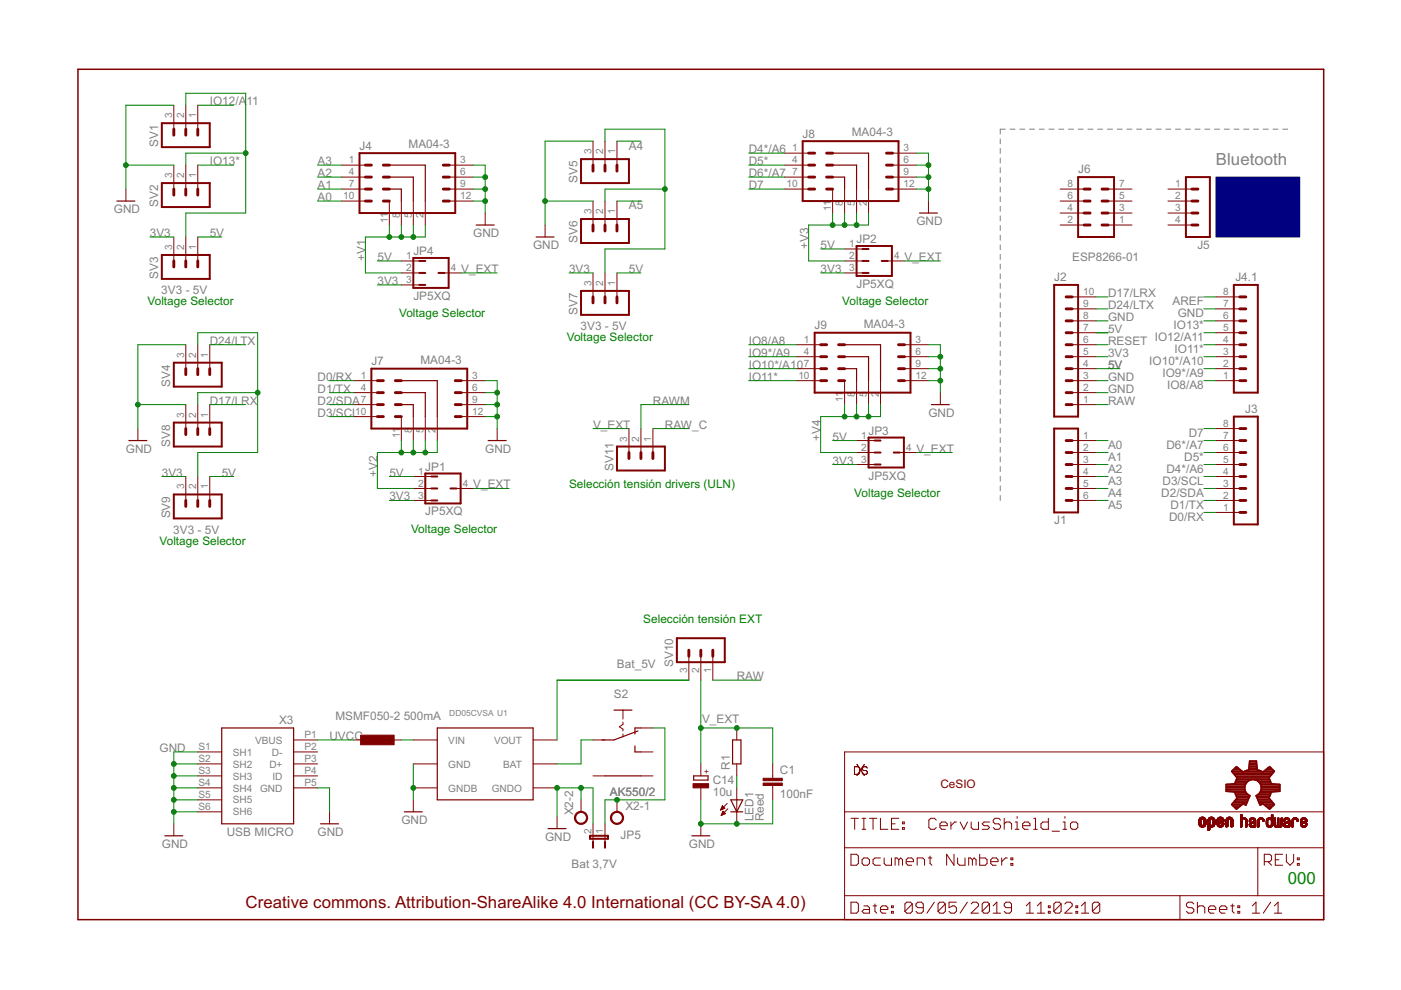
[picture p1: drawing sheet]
<svg xmlns="http://www.w3.org/2000/svg" width="297mm" height="210mm" viewBox="0 0 297 210" stroke-linecap="round" stroke-linejoin="round" font-family="sans-serif">
<defs><g id="words">
<text font-size="4" fill="#808080" x="257.8" y="35">Bluetooth</text>
<text font-size="4" fill="#008000" x="273" y="187.4">000</text>
<text font-size="4" fill="#800000" x="52.1" y="192.4">Creative commons. Attribution-ShareAlike 4.0 International (CC BY-SA 4.0)</text>
<g font-size="2.8" fill="#808080">
<text x="44.5" y="22.3">IO12/A</text>
<text x="52.3" y="22.3">11</text>
<text x="170.2" y="29.2">J8</text>
<text x="180.6" y="28.9">MA04-3</text>
<text x="33.5" y="31.2" transform="rotate(-90 33.5 31.2)">SV1</text>
<text x="44.5" y="35">IO13*</text>
<text x="67.3" y="35">A3</text>
<text x="76.2" y="31.7">J4</text>
<text x="86.6" y="31.5">MA04-3</text>
<text x="133.4" y="31.7">A4</text>
<text x="158.7" y="35">D5*</text>
<text x="158.7" y="32.5">D4*/A6</text>
<text x="67.3" y="37.5">A2</text>
<text x="67.3" y="40.1">A1</text>
<text x="122.4" y="38.8" transform="rotate(-90 122.4 38.8)">SV5</text>
<text x="158.7" y="40.1">D7</text>
<text x="158.7" y="37.5">D6*/A7</text>
<text x="228.6" y="36.8">J6</text>
<text x="24.1" y="45.2">GND</text>
<text x="33.5" y="43.9" transform="rotate(-90 33.5 43.9)">SV2</text>
<text x="67.3" y="42.6">A0</text>
<text x="133.4" y="44.4">A5</text>
<text x="194.3" y="47.7">GND</text>
<text x="31.8" y="50.2">3V3</text>
<text x="44.5" y="50.2">5V</text>
<text x="100.3" y="50.2">GND</text>
<text x="113" y="52.8">GND</text>
<text x="122.4" y="51.5" transform="rotate(-90 122.4 51.5)">SV6</text>
<text x="171.4" y="52.8" transform="rotate(-90 171.4 52.8)">+V3</text>
<text x="174" y="52.8">5V</text>
<text x="181.6" y="51.5">JP2</text>
<text x="253.9" y="52.8">J5</text>
<text x="33.5" y="59.1" transform="rotate(-90 33.5 59.1)">SV3</text>
<text x="77.5" y="55.3" transform="rotate(-90 77.5 55.3)">+V1</text>
<text x="80" y="55.3">5V</text>
<text x="87.6" y="54.1">JP4</text>
<text x="97.8" y="57.9">V_EXT</text>
<text x="120.7" y="57.9">3V3</text>
<text x="133.4" y="57.9">5V</text>
<text x="174" y="57.9">3V3</text>
<text x="191.8" y="55.3">V_EXT</text>
<text x="223.5" y="59.6">J2</text>
<text x="227.3" y="55.3">ESP8266-01</text>
<text x="261.9" y="59.6">J4.1</text>
<text x="34.2" y="62.4">3V3 - 5V</text>
<text x="80" y="60.4">3V3</text>
<text x="87.6" y="63.6">JP5XQ</text>
<text x="181.6" y="61">JP5XQ</text>
<text x="234.9" y="65.5">D24/LTX</text>
<text x="234.9" y="62.9">D17/LRX</text>
<text x="248.6" y="64.7">AREF</text>
<text x="122.4" y="66.7" transform="rotate(-90 122.4 66.7)">SV7</text>
<text x="123.1" y="70.1">3V3 - 5V</text>
<text x="172.7" y="69.8">J9</text>
<text x="183.1" y="69.5">MA04-3</text>
<text x="234.9" y="68">GND</text>
<text x="234.9" y="70.6">5V</text>
<text x="248.8" y="69.8">IO13*</text>
<text x="249.7" y="67.3">GND</text>
<text x="44.5" y="73.1">D24/LTX</text>
<text x="78.8" y="77.4">J7</text>
<text x="89.2" y="77.2">MA04-3</text>
<text x="158.7" y="73.1">IO8/A8</text>
<text x="158.7" y="75.6">IO9*/A9</text>
<text x="234.9" y="73.1">RESET</text>
<text x="234.9" y="75.6">3V3</text>
<text x="243.7" y="77.4">IO10*/A10</text>
<text x="244.8" y="72.3">IO12/A11</text>
<text x="249" y="74.9">IO11*</text>
<text x="36.1" y="82" transform="rotate(-90 36.1 82)">SV4</text>
<text x="67.3" y="83.3">D1/TX</text>
<text x="67.3" y="80.7">D0/RX</text>
<text x="158.7" y="80.7">IO11*</text>
<text x="158.7" y="78.2">IO10*/A10</text>
<text x="234.9" y="80.7">GND</text>
<text x="234.9" y="83.3">GND</text>
<text x="234.9" y="78.2">5V</text>
<text x="246.5" y="80">IO9*/A9</text>
<text x="247.4" y="82.5">IO8/A8</text>
<text x="44.5" y="85.8">D17/LRX</text>
<text x="67.3" y="85.8">D2/SDA</text>
<text x="67.3" y="88.3">D3/SCL</text>
<text x="138.4" y="85.8">RAWM</text>
<text x="196.8" y="88.3">GND</text>
<text x="234.9" y="85.8">RAW</text>
<text x="264" y="87.6">J3</text>
<text x="26.7" y="96">GND</text>
<text x="36.1" y="94.7" transform="rotate(-90 36.1 94.7)">SV8</text>
<text x="102.9" y="96">GND</text>
<text x="125.7" y="90.9">V_EXT</text>
<text x="141" y="90.9">RAW_C</text>
<text x="174" y="93.4" transform="rotate(-90 174 93.4)">+V4</text>
<text x="176.5" y="93.4">5V</text>
<text x="184.1" y="92.1">JP3</text>
<text x="194.3" y="96">V_EXT</text>
<text x="234.9" y="95.2">A0</text>
<text x="247.3" y="95.2">D6*/A7</text>
<text x="252.1" y="92.7">D7</text>
<text x="34.3" y="101">3V3</text>
<text x="47" y="101">5V</text>
<text x="80" y="101" transform="rotate(-90 80 101)">+V2</text>
<text x="82.6" y="101">5V</text>
<text x="90.2" y="99.8">JP1</text>
<text x="130" y="99.8" transform="rotate(-90 130 99.8)">SV11</text>
<text x="176.5" y="98.5">3V3</text>
<text x="184.1" y="101.7">JP5XQ</text>
<text x="234.9" y="100.3">A2</text>
<text x="234.9" y="97.7">A1</text>
<text x="247.3" y="100.3">D4*/A6</text>
<text x="251.1" y="97.7">D5*</text>
<text x="82.6" y="106.1">3V3</text>
<text x="100.3" y="103.6">V_EXT</text>
<text x="234.9" y="107.9">A5</text>
<text x="234.9" y="105.3">A4</text>
<text x="234.9" y="102.8">A3</text>
<text x="246.2" y="105.3">D2/SDA</text>
<text x="246.5" y="102.8">D3/SCL</text>
<text x="248.1" y="107.9">D1/TX</text>
<text x="36.1" y="109.9" transform="rotate(-90 36.1 109.9)">SV9</text>
<text x="36.7" y="113.2">3V3 - 5V</text>
<text x="90.2" y="109.3">JP5XQ</text>
<text x="223.5" y="111.2">J1</text>
<text x="247.9" y="110.4">D0/RX</text>
<text x="130.8" y="141.7">Bat_5V</text>
<text x="142.7" y="141.5" transform="rotate(-90 142.7 141.5)">SV10</text>
<text x="130.2" y="148">S2</text>
<text x="156.2" y="144.2">RAW</text>
<text x="59.2" y="153.6">X3</text>
<text x="71.1" y="152.6">MSMF050-2</text>
<text x="85.6" y="152.6">500mA</text>
<text x="148.8" y="153.3">V_EXT</text>
<text x="33.8" y="159.4">GN</text>
<text x="37.6" y="159.4">D</text>
<text x="69.9" y="156.9">UVCC</text>
<text x="151.1" y="166.3">C14</text>
<text x="154.7" y="163.2" transform="rotate(-90 154.7 163.2)">R1</text>
<text x="165.3" y="164.1">C1</text>
<text x="121.5" y="172.9" transform="rotate(-90 121.5 172.9)">X2-2</text>
<text x="129.3" y="168.7">AK550/2</text>
<text x="132.6" y="171.8">X2-1</text>
<text x="151.1" y="168.8">10u</text>
<text x="165.3" y="169.2">100nF</text>
<text x="34.3" y="179.8">GND</text>
<text x="48.1" y="177.2">USB MICRO</text>
<text x="67.3" y="177.2">GND</text>
<text x="85.1" y="174.7">GND</text>
<text x="115.6" y="178.2">GND</text>
<text x="131.6" y="178">JP5</text>
<text x="146" y="179.8">GND</text>
<text x="159.8" y="174.2" transform="rotate(-90 159.8 174.2)">LED1</text>
<text x="161.9" y="174.2" transform="rotate(-90 161.9 174.2)">Reed</text>
<text x="121.2" y="184.1">Bat 3,7V</text>
</g>
<g font-size="2.8" fill="#008000">
<text x="31.3" y="64.7">Voltage Selector</text>
<text x="178.6" y="64.7">Voltage Selector</text>
<text x="84.6" y="67.3">Voltage Selector</text>
<text x="120.2" y="72.3">Voltage Selector</text>
<text x="120.7" y="103.6">Selección tensión drivers (ULN)</text>
<text x="181.1" y="105.3">Voltage Selector</text>
<text x="87.1" y="113">Voltage Selector</text>
<text x="33.8" y="115.5">Voltage Selector</text>
<text x="136.4" y="132">Selección tensión EXT</text>
</g>
<text font-size="2.8" fill="#800000" x="199.4" y="167.1">CeSIO</text>
<g font-size="2.4" fill="#808080">
<text x="36.5" y="25.1" transform="rotate(-90 36.5 25.1)">3</text>
<text x="39" y="25.1" transform="rotate(-90 39 25.1)">2</text>
<text x="41.6" y="25.1" transform="rotate(-90 41.6 25.1)">1</text>
<text x="74" y="34.7">1</text>
<text x="97.6" y="34.7">3</text>
<text x="125.4" y="32.7" transform="rotate(-90 125.4 32.7)">3</text>
<text x="127.9" y="32.7" transform="rotate(-90 127.9 32.7)">2</text>
<text x="130.5" y="32.7" transform="rotate(-90 130.5 32.7)">1</text>
<text x="167.9" y="32.1">1</text>
<text x="167.9" y="34.7">4</text>
<text x="191.6" y="32.1">3</text>
<text x="191.6" y="34.7">6</text>
<text x="36.5" y="37.8" transform="rotate(-90 36.5 37.8)">3</text>
<text x="39" y="37.8" transform="rotate(-90 39 37.8)">2</text>
<text x="41.6" y="37.8" transform="rotate(-90 41.6 37.8)">1</text>
<text x="74" y="37.2">4</text>
<text x="74" y="39.7">7</text>
<text x="97.6" y="37.2">6</text>
<text x="97.6" y="39.7">9</text>
<text x="166.7" y="39.7">10</text>
<text x="167.9" y="37.2">7</text>
<text x="191.6" y="37.2">9</text>
<text x="191.6" y="39.7">12</text>
<text x="226.3" y="39.7">8</text>
<text x="237.3" y="39.7">7</text>
<text x="249.2" y="39.7">1</text>
<text x="72.8" y="42.3">10</text>
<text x="82.2" y="47.2" transform="rotate(-90 82.2 47.2)">11</text>
<text x="84.7" y="46.1" transform="rotate(-90 84.7 46.1)">8</text>
<text x="87.3" y="46.1" transform="rotate(-90 87.3 46.1)">5</text>
<text x="89.8" y="46.1" transform="rotate(-90 89.8 46.1)">2</text>
<text x="97.6" y="42.3">12</text>
<text x="125.4" y="45.4" transform="rotate(-90 125.4 45.4)">3</text>
<text x="127.9" y="45.4" transform="rotate(-90 127.9 45.4)">2</text>
<text x="130.5" y="45.4" transform="rotate(-90 130.5 45.4)">1</text>
<text x="176.2" y="44.6" transform="rotate(-90 176.2 44.6)">11</text>
<text x="178.7" y="43.6" transform="rotate(-90 178.7 43.6)">8</text>
<text x="181.2" y="43.6" transform="rotate(-90 181.2 43.6)">5</text>
<text x="183.8" y="43.6" transform="rotate(-90 183.8 43.6)">2</text>
<text x="226.3" y="47.3">2</text>
<text x="226.3" y="44.8">4</text>
<text x="226.3" y="42.3">6</text>
<text x="237.3" y="47.3">1</text>
<text x="237.3" y="44.8">3</text>
<text x="237.3" y="42.3">5</text>
<text x="249.2" y="42.3">2</text>
<text x="249.2" y="44.8">3</text>
<text x="249.2" y="47.3">4</text>
<text x="36.5" y="53" transform="rotate(-90 36.5 53)">3</text>
<text x="39" y="53" transform="rotate(-90 39 53)">2</text>
<text x="41.6" y="53" transform="rotate(-90 41.6 53)">1</text>
<text x="180.1" y="52.4">1</text>
<text x="86.1" y="55">1</text>
<text x="86.1" y="57.5">2</text>
<text x="95.6" y="57.5">4</text>
<text x="180.1" y="55">2</text>
<text x="180.1" y="57.5">3</text>
<text x="189.6" y="55">4</text>
<text x="86.1" y="60">3</text>
<text x="125.4" y="60.6" transform="rotate(-90 125.4 60.6)">3</text>
<text x="127.9" y="60.6" transform="rotate(-90 127.9 60.6)">2</text>
<text x="130.5" y="60.6" transform="rotate(-90 130.5 60.6)">1</text>
<text x="229.7" y="65.1">9</text>
<text x="229.7" y="62.6">10</text>
<text x="259.3" y="65.1">7</text>
<text x="259.3" y="62.6">8</text>
<text x="229.7" y="70.2">7</text>
<text x="229.7" y="67.7">8</text>
<text x="259.3" y="70.2">5</text>
<text x="259.3" y="67.7">6</text>
<text x="39" y="75.8" transform="rotate(-90 39 75.8)">3</text>
<text x="41.6" y="75.8" transform="rotate(-90 41.6 75.8)">2</text>
<text x="44.1" y="75.8" transform="rotate(-90 44.1 75.8)">1</text>
<text x="170.5" y="72.7">1</text>
<text x="170.5" y="75.3">4</text>
<text x="170.5" y="77.8">7</text>
<text x="194.1" y="72.7">3</text>
<text x="194.1" y="75.3">6</text>
<text x="194.1" y="77.8">9</text>
<text x="229.7" y="77.8">4</text>
<text x="229.7" y="75.3">5</text>
<text x="229.7" y="72.7">6</text>
<text x="259.3" y="77.8">2</text>
<text x="259.3" y="75.3">3</text>
<text x="259.3" y="72.7">4</text>
<text x="76.5" y="80.4">1</text>
<text x="76.5" y="82.9">4</text>
<text x="100.1" y="80.4">3</text>
<text x="100.1" y="82.9">6</text>
<text x="169.3" y="80.4">10</text>
<text x="194.1" y="80.4">12</text>
<text x="229.7" y="82.9">2</text>
<text x="229.7" y="80.4">3</text>
<text x="259.3" y="80.4">1</text>
<text x="39" y="88.5" transform="rotate(-90 39 88.5)">3</text>
<text x="41.6" y="88.5" transform="rotate(-90 41.6 88.5)">2</text>
<text x="44.1" y="88.5" transform="rotate(-90 44.1 88.5)">1</text>
<text x="75.3" y="88">10</text>
<text x="76.5" y="85.4">7</text>
<text x="100.1" y="85.4">9</text>
<text x="100.1" y="88">12</text>
<text x="178.7" y="85.3" transform="rotate(-90 178.7 85.3)">11</text>
<text x="181.2" y="84.2" transform="rotate(-90 181.2 84.2)">8</text>
<text x="183.8" y="84.2" transform="rotate(-90 183.8 84.2)">5</text>
<text x="186.3" y="84.2" transform="rotate(-90 186.3 84.2)">2</text>
<text x="229.7" y="85.4">1</text>
<text x="84.7" y="92.9" transform="rotate(-90 84.7 92.9)">11</text>
<text x="87.3" y="91.9" transform="rotate(-90 87.3 91.9)">8</text>
<text x="89.8" y="91.9" transform="rotate(-90 89.8 91.9)">5</text>
<text x="92.4" y="91.9" transform="rotate(-90 92.4 91.9)">2</text>
<text x="133" y="93.6" transform="rotate(-90 133 93.6)">3</text>
<text x="135.5" y="93.6" transform="rotate(-90 135.5 93.6)">2</text>
<text x="138.1" y="93.6" transform="rotate(-90 138.1 93.6)">1</text>
<text x="182.6" y="93.1">1</text>
<text x="182.6" y="95.6">2</text>
<text x="192.1" y="95.6">4</text>
<text x="229.7" y="93.1">1</text>
<text x="229.7" y="95.6">2</text>
<text x="259.3" y="95.6">6</text>
<text x="259.3" y="93.1">7</text>
<text x="259.3" y="90.5">8</text>
<text x="88.6" y="100.7">1</text>
<text x="182.6" y="98.1">3</text>
<text x="229.7" y="98.1">3</text>
<text x="229.7" y="100.7">4</text>
<text x="259.3" y="100.7">4</text>
<text x="259.3" y="98.1">5</text>
<text x="39" y="103.8" transform="rotate(-90 39 103.8)">3</text>
<text x="41.6" y="103.8" transform="rotate(-90 41.6 103.8)">2</text>
<text x="44.1" y="103.8" transform="rotate(-90 44.1 103.8)">1</text>
<text x="88.6" y="103.2">2</text>
<text x="88.6" y="105.8">3</text>
<text x="98.2" y="103.2">4</text>
<text x="229.7" y="103.2">5</text>
<text x="229.7" y="105.8">6</text>
<text x="259.3" y="105.8">2</text>
<text x="259.3" y="103.2">3</text>
<text x="259.3" y="108.3">1</text>
<text x="145.7" y="142.6" transform="rotate(-90 145.7 142.6)">3</text>
<text x="148.2" y="142.6" transform="rotate(-90 148.2 142.6)">2</text>
<text x="150.8" y="142.6" transform="rotate(-90 150.8 142.6)">1</text>
<text x="42.1" y="159.1">S1</text>
<text x="42.1" y="161.6">S2</text>
<text x="49.3" y="160.2">SH1</text>
<text x="54.1" y="157.7">VBUS</text>
<text x="57.6" y="160.2">D-</text>
<text x="64.6" y="161.6">P3</text>
<text x="64.6" y="159.1">P2</text>
<text x="64.6" y="156.5">P1</text>
<text x="95.1" y="157.7">VIN</text>
<text x="104.8" y="157.7">VOUT</text>
<text x="42.1" y="164.2">S3</text>
<text x="42.1" y="166.7">S4</text>
<text x="49.3" y="162.7">SH2</text>
<text x="49.3" y="165.3">SH3</text>
<text x="49.3" y="167.8">SH4 GND</text>
<text x="57.1" y="162.7">D+</text>
<text x="57.8" y="165.3">ID</text>
<text x="64.6" y="166.7">P5</text>
<text x="64.6" y="164.2">P4</text>
<text x="95.1" y="162.7">GND</text>
<text x="95.1" y="167.8">GNDB</text>
<text x="104.3" y="167.8">GNDO</text>
<text x="106.7" y="162.7">BAT</text>
<text x="42.1" y="169.2">S5</text>
<text x="42.1" y="171.8">S6</text>
<text x="49.3" y="170.4">SH5</text>
<text x="49.3" y="172.9">SH6</text>
<text x="125.4" y="176.9" transform="rotate(-90 125.4 176.9)">2</text>
<text x="127.9" y="176.9" transform="rotate(-90 127.9 176.9)">1</text>
</g>
<text font-size="2" fill="#808080" x="95.3" y="151.8">DD05CVSA U1</text>
<text font-size="2" fill="#800000" x="150.4" y="164.1" transform="rotate(-90 150.4 164.1)">+</text>
</g></defs>
<g fill="none" stroke="#808080" stroke-width=".21">
<path d="M212.1 29.4v1.1M212.1 31.5v1M212.1 33.5v1.1M212.1 35.6v1M212.1 37.6v1.1M212.1 39.6v1.1M213.1 27.4h-1v1M214.1 27.4h1.1M216.2 27.4h1.1M218.3 27.4h1M220.3 27.4h1.1M222.4 27.4h1.1"/>
<path d="M224.5 27.4h1M226.5 27.4h1.1M228.6 27.4h1.1M230.7 27.4h1M232.7 27.4h1.1M234.8 27.4h1.1M236.9 27.4h1M238.9 27.4h1.1M241 27.4h1.1M243.1 27.4h1M245.1 27.4h1.1M247.2 27.4h1"/>
<path d="M249.2 27.4h1.1M251.3 27.4h1.1M253.4 27.4h1M255.4 27.4h1.1M257.5 27.4h1.1M259.6 27.4h1M261.6 27.4h1.1M263.7 27.4h1.1M265.8 27.4h1M267.8 27.4h1.1M269.9 27.4h1.1M272 27.4h1"/>
<path d="M212.1 41.7v1M212.1 43.8v1M212.1 45.8v1M212.1 47.8v1.1M212.1 49.9v1M212.1 51.9v1.1M212.1 54v1M212.1 56v1M212.1 58.1v1M212.1 60.1v1M212.1 62.1v1.1M212.1 64.2v1"/>
<path d="M212.1 66.2v1.1M212.1 68.3v1M212.1 70.3v1.1M212.1 72.4v1M212.1 74.4v1M212.1 76.5v1M212.1 78.5v1M212.1 80.5v1.1M212.1 82.6v1M212.1 84.6v1.1M212.1 86.7v1M212.1 88.7v1"/>
<path d="M212.1 90.8v1M212.1 92.8v1.1M212.1 94.8v1.1M212.1 96.9v1M212.1 98.9v1.1M212.1 101v1M212.1 103v1.1M212.1 105.1v1"/>
</g>
<path d="M16.5 14.7h264.1v180.3h-264.1z" fill="none" stroke="#800000" stroke-width=".32"/>
<g fill="none" stroke="#800000" stroke-width=".21">
<path d="M36.9 22.3v5.1M36.9 35v5.1M39.4 22.3v5.1M39.4 35v5.1M41.9 22.3v5.1M41.9 35v5.1M72.4 35h5.1M72.4 37.5h5.1M95.2 35h5.1M95.2 37.5h5.1M125.7 29.9v5.1M128.3 29.9v5.1"/>
<path d="M130.8 29.9v5.1M166.4 35h5M166.4 37.5h5M166.4 32.5h5M189.2 35h5.1M189.2 37.5h5.1M189.2 32.5h5.1M26.7 40.1v2.5M36.9 50.2v5.1M39.4 50.2v5.1M41.9 50.2v5.1M72.4 40.1h5.1"/>
<path d="M72.4 42.6h5.1M82.5 42.6v5.1M85.1 57.9h3.8M85.1 55.3h3.8M85.1 42.6v5.1M87.6 42.6v5.1M90.2 42.6v5.1M94.2 57.9h3.6M95.2 40.1h5.1M95.2 42.6h5.1M102.9 45.2v2.5M115.6 47.7v2.5"/>
<path d="M125.7 42.6v5.1M125.7 57.9v5M128.3 42.6v5.1M128.3 57.9v5M130.8 42.6v5.1M130.8 57.9v5M166.4 40.1h5M176.5 40.1v5.1M179.1 40.1v5.1M179.1 57.9h3.8M179.1 55.3h3.8M179.1 52.8h3.8"/>
<path d="M181.6 40.1v5.1M184.1 40.1v5.1M188.2 55.3h3.6M189.2 40.1h5.1M196.8 42.6v2.6M224.8 40.1h5M224.8 42.6h5M224.8 45.2h5M224.8 47.7h5M234.9 40.1h5.1M234.9 42.6h5.1M234.9 45.2h5.1"/>
<path d="M234.9 47.7h5.1M247.6 40.1h5.1M247.6 42.6h5.1M247.6 45.2h5.1M247.6 47.7h5.1M39.4 73.1v5.1M41.9 73.1v5.1M44.5 73.1v5.1M85.1 60.4h3.8M168.9 78.2h5.1M168.9 75.6h5.1M168.9 73.1h5.1"/>
<path d="M191.8 78.2h5M191.8 75.6h5M191.8 73.1h5M227.3 78.2h5.1M227.3 75.6h5.1M227.3 73.1h5.1M227.3 70.5h5.1M227.3 68h5.1M227.3 65.5h5.1M227.3 62.9h5.1M257.8 78.2h5.1M257.8 75.6h5.1"/>
<path d="M257.8 73.1h5.1M257.8 70.5h5.1M257.8 68h5.1M257.8 65.5h5.1M257.8 62.9h5.1M29.2 90.9v2.5M39.4 85.8v5.1M41.9 85.8v5.1M44.5 85.8v5.1M75 80.7h5M75 85.8h5M75 83.2h5"/>
<path d="M75 88.3h5M85.1 88.3v5.1M87.6 88.3v5.1M90.2 88.3v5.1M92.7 88.3v5.1M97.8 80.7h5.1M97.8 85.8h5.1M97.8 83.2h5.1M97.8 88.3h5.1M105.4 90.9v2.5M133.3 90.9v5M135.9 90.9v5"/>
<path d="M138.4 90.9v5M168.9 80.7h5.1M179.1 80.7v5.1M181.6 98.5h3.8M181.6 95.9h3.8M181.6 93.4h3.8M181.6 80.7v5.1M184.1 80.7v5.1M186.7 80.7v5.1M190.8 95.9h3.5M191.8 80.7h5M199.4 83.2v2.6"/>
<path d="M227.3 80.7h5.1M227.3 98.5h5.1M227.3 95.9h5.1M227.3 93.4h5.1M227.3 85.8h5.1M227.3 83.2h5.1M257.8 80.7h5.1M257.8 98.5h5.1M257.8 95.9h5.1M257.8 93.4h5.1M257.8 90.9h5.1M39.4 101v5.1"/>
<path d="M41.9 101v5.1M44.5 101v5.1M87.6 106.1h3.8M87.6 103.6h3.8M87.6 101h3.8M96.8 103.6h3.5M227.3 106.1h5.1M227.3 103.6h5.1M227.3 101h5.1M257.8 108.6h5.1M257.8 106.1h5.1M257.8 103.6h5.1"/>
<path d="M257.8 101h5.1M146 139.1v5.1M148.6 139.1v5.1M151.1 139.1v5.1M41.9 159.4h5.1M62.3 159.4h5M62.3 156.9h5M75 156.9h2.5M82.5 156.9h2.6M87.6 156.9h5.1M113 156.9h5.1M125.7 156.9h2.6"/>
<path d="M132.1 150.6v1.9M132.1 153.1v.5l-.8 .5 .8 .5v.4M132.1 155.6v.7M135.9 159.4h2.5M135.9 154.3h2.5M156.2 154.3v2.6M179.1 159.4h101.5v35.6h-101.5zM36.9 174.7v2.5M41.9 172.1h5.1M41.9 164.5h5.1M41.9 162h5.1M41.9 167h5.1"/>
<path d="M41.9 169.6h5.1M62.3 164.5h5M62.3 162h5M62.3 167h5M69.9 172.1v2.6M87.6 169.6v2.5M87.6 162h5.1M87.6 167h5.1M113 162h5.1M113 167h5.1M118.1 173.1v2.6M123.2 169.6v2.5"/>
<path d="M125.7 174.7v3.8M125.7 164.5h2.6M128.3 174.7v3.8M130.8 169.6v2.5M135.9 164.5h2.5M148.6 162v2.5M148.6 167v2.6M148.6 174.7v2.5M152.8 171.7h.1M152.8 171.6h.4M152.9 171.5h.5M153 172.8h.1"/>
<path d="M153 171.3h.6M153 172.7h.4M153 171.2h.5M153.1 171.1h.3M153.1 172.6h.6M153.1 171h.2M153.1 172.4h.6M153.2 170.9l-.4 .8M153.2 170.9l.5 .5M153.2 170.9h.1M153.2 172.3h.4M153.2 172.2h.3"/>
<path d="M153.3 172.1h.1M153.3 172l.5 .5-.9 .4zM153.7 171.4l-.9 .3M154.2 170.3l-1.4 1.4M154.3 171.5l-1.4 1.4M156.2 162v2.5M156.2 167v7.7M163.8 162v3M163.8 166.5v3.1M179.1 179.7h101.5M179.1 172.1h101.5M180.4 173.5h1.6"/>
<path d="M181.2 162.6h.8l.2 .2v1.1l-.2 .3h-.8zM181.2 173.5v2.3M181.7 162.1l1.6 2.3M182.8 173.5h.8M182.8 175.8h.8M183.2 173.5v2.3M183.3 162.1l-1.6 2.3M183.9 162.8l-.3-.2h-.5l-.3 .2v.3l.3 .3h.5l.3 .2v.3l-.3 .3h-.5l-.3-.3M184.3 173.5h1.6M185.1 173.5v2.3M186.7 173.5v2.3h1.5M189 174.7h.8"/>
<path d="M190.6 173.5h-1.6v2.3h1.6M191.3 175.5h.4v.3h-.4zM191.3 174.3h.4v.4h-.4zM198.5 173.9l-.4-.4h-.8l-.4 .4v1.6l.4 .3h.8l.4-.3M199.3 175.1h1.5v-.4l-.4-.4h-.7l-.4 .4v.8l.4 .3h.7M201.6 174.3v1.5M202.8 174.3h-.4l-.8 .8M203.6 174.3l.7 1.5 .8-1.5M205.9 174.3v1.2l.4 .3h1.2v-1.5M209.8 174.3h-1.2l-.4 .4 .4 .4h.8l.4 .4-.4 .3h-1.2M212.1 173.9l-.3-.4h-.8l-.4 .4v.4l.4 .4h.8l.3 .4v.4l-.3 .3h-.8l-.4-.3M212.9 174.7l.4-.4h.8l.4 .4v1.1"/>
<path d="M212.9 173.5v2.3M215.3 175.8h.7M215.3 174.3h.3v1.5M215.6 173.1v.4M216.8 175.1h1.6v-.4l-.4-.4h-.8l-.4 .4v.8l.4 .3h.8M219.2 173.5h.3v2.3M219.2 175.8h.7M222.3 173.5v2.3h-1.2l-.4-.3v-.8l.4-.4h1.2M223.1 176.2h1.5M225.4 175.8h.8M225.4 174.3h.4v1.5M225.8 173.1v.4"/>
<path d="M226.9 174.7l.4-.4h.8l.4 .4v.8l-.4 .3h-.8l-.4-.3zM254.2 174.6h.4M254.2 174.3h.4M254.2 174.7l.4 .1M254.2 174.7h.4M254.2 174.5h.4M254.2 174.4h.4M254.2 174.2h.4M254.2 174.1h.4M254.2 174h.4M254.2 173.9h.4M254.2 173.8h.4"/>
<path d="M254.2 174.9h.5M254.2 174.8l.5 .1M254.2 174.8h.5M254.3 174.9l.6 .1M254.3 175h1.3M254.3 173.6h1.3M254.3 173.5h1.2M254.4 173.5h1.1M254.4 175.1h1.1M254.4 175.2h1M254.4 173.4h1M254.5 175.2h.9"/>
<path d="M254.5 173.4h.9M254.6 175.3h.7M254.6 173.3h.7M254.6 175.3h.6M254.6 173.9h-.4M254.7 173.8h-.5M254.7 173.3h.5M254.7 173.7l-.5 .1M254.8 173.7h-.6M254.8 175.4h.2M255.1 173.7h.5M255.1 174.9h.5"/>
<path d="M255.2 173.7l.5 .1M255.2 173.8h.5M255.2 174.8h.5M255.2 173.9h.5M255.2 173.8l.5 .1M255.3 174.6h.4M255.3 174.3h.4M255.3 174.7h.4M255.3 174.5h.4M255.3 174.4h.4M255.3 174.2h.4M255.3 174.1h.4"/>
<path d="M255.3 174h.4M255.3 173.9h.4M255.5 175.1h-1.2M255.6 173.6l-1.3 .1M255.6 175h-.6M255.7 174.8l-.5 .1M255.7 174.8h-.5M256.1 175.8h.4M256.1 174.6h.4M256.1 174.3h.4M256.1 175.4h.4M256.1 176h.2"/>
<path d="M256.1 175.9h.4M256.1 175.7h.4M256.1 175.6h.4M256.1 175.5h.4M256.1 175.2h1.2M256.1 174.9l.7 .1M256.1 174.9h.6M256.1 174.8l.5 .1M256.1 174.8h.5M256.1 174.7h.4M256.1 174.5h.4M256.1 174.4h.4"/>
<path d="M256.1 174.2h.4M256.1 174.1h.4M256.1 174h.4M256.1 173.9h.4M256.1 173.8h.4M256.2 176.1h.1M256.2 173.6h1.3M256.3 173.5h1.1M256.3 173.5h1.2M256.3 173.4h1M256.4 173.4h.9M256.5 176h-.4"/>
<path d="M256.5 173.3h.7M256.5 173.9h-.4M256.6 173.8h-.5M256.6 173.3h.5M256.6 173.7l-.5 .1M256.7 173.7h-.5M256.8 175.4h.1M257 173.7h.5M257 174.9h.5M257.1 173.7h.4M257.1 173.8h.5M257.2 175.3h-1.1"/>
<path d="M257.2 174.8h.4M257.2 173.8h.4M257.2 174.6h.4M257.2 174.3h.4M257.2 174.7h.4M257.2 174.5h.4M257.2 174.4h.4M257.2 174.2h.4M257.2 174.1h.4M257.2 174h.4M257.2 173.9h.4M257.3 175.2l-1.2 .1"/>
<path d="M257.4 175.1l-1.3 .1M257.5 175.1h-1.4M257.5 175h-1.4M257.5 173.6l-1.3 .1M257.5 174.9l-.6 .1M257.6 174.8l-.5 .1M257.6 174.8h-.5M258 174.8l.5 .1M258 174.8h.5M258 174.7l.4 .1M258 174.7h.4M258 174.2h.4"/>
<path d="M258 174.1h.4M258 174h.4M258.1 174.9h.5M258.1 174.9l.6 .1M258.1 175h1.3M258.1 173.6h1.3M258.1 175.1h1.3M258.2 173.5h1.2M258.2 175.1h1.1M258.2 173.5h1.1M258.3 175.2h.9M258.3 173.4h1"/>
<path d="M258.3 173.4h.9M258.4 175.3h.7M258.4 173.3h.7M258.4 173.9l-.4 .1M258.4 173.9h-.4M258.5 175.3h.6M258.5 173.8l-.5 .1M258.5 173.8h-.5M258.5 173.3h.5M258.5 174.2h1M258.5 174.6l-.5 .1M258.5 173.7l-.5 .1"/>
<path d="M258.6 174.6h-.6M258.6 174.1h.9M258.6 173.7h-.5M258.7 175.4h.2M258.7 174.5l-.7 .1M258.7 174.1h.8M258.8 174.5h-.8M258.9 174h.6M258.9 173.7h.6M259 174.9h.4M259 174.4l-1 .1M259 173.7l.5 .1"/>
<path d="M259 173.8h.5M259 173.9h.5M259.1 174.8h.4M259.1 173.9h.4M259.1 173.8h.4M259.1 174.7h.4M259.1 174.4h-1.1M259.1 174.6h.4M259.2 174.6h.3M259.2 174.3h-1.2M259.3 174.5h.2M259.3 174.3h-1.3"/>
<path d="M259.4 174.5h.1M259.4 175h-.6M259.4 173.6l-1.3 .1M259.4 174.2h-1.4M259.5 174.8l-.5 .1M259.9 174.6h.4M259.9 174.3h.4M259.9 175.1h.4M259.9 175.3h.3M259.9 175.2h.4M259.9 175h.4M259.9 174.9h.4"/>
<path d="M259.9 174.8h.4M259.9 174.7h.4M259.9 174.5h.4M259.9 174.4h.4M259.9 174.2h.4M259.9 174.1h.4M259.9 174h.4M259.9 173.9h.4M260 173.6h1.3M260.1 173.5h1.2M260.1 173.5h1.1M260.2 173.4h1"/>
<path d="M260.2 173.4h.9M260.3 175.2l-.4 .1M260.3 173.3h.7M260.4 173.8l-.5 .1M260.4 173.8h-.5M260.4 173.3h.5M260.5 173.7l-.5 .1M260.5 173.7h-.5M260.8 173.7h.5M260.9 173.7h.5M260.9 173.8h.5M261 173.8h.4"/>
<path d="M261 174.6h.4M261 174.3h.4M261 175.1h.4M261 175.3h.3M261 175.2h.4M261 175h.4M261 174.9h.4M261 174.8h.4M261 174.7h.4M261 174.5h.4M261 174.4h.4M261 174.2h.4"/>
<path d="M261 174.1h.4M261 174h.4M261 173.9h.4M261 175.3h.2M261.3 173.6l-1.3 .1M261.4 175.2l-.4 .1M263.1 173.5h1M263.1 174.6h.2M263.1 174.3h.2M263.1 175.1h.2M263.1 175.3h.2M263.1 175.2h.2"/>
<path d="M263.1 175h.2M263.1 174.9h.2M263.1 174.8h.2M263.1 174.7h.2M263.1 174.5h.2M263.1 174.4h.2M263.1 174.2h.2M263.1 174.1h.2M263.1 173.9h.3M263.1 173.6l1.2 .1M263.1 173.6h1.2M263.1 173.5h1.1"/>
<path d="M263.1 173.4h.3M263.1 173.4h.2M263.1 173.3h.2M263.1 173.2h.2M263.1 173.1h.2M263.1 173h.2M263.1 172.9h.2M263.1 172.8h.2M263.1 175.4h.1M263.3 175.3l-.2 .1M263.4 174h-.3M263.4 173.8l-.3 .1"/>
<path d="M263.5 173.8h-.4M263.5 173.4h.5M263.5 173.7l-.4 .1M263.6 173.4h.3M263.7 173.7h-.6M263.8 173.7h.5M263.9 173.7h.5M264 173.8h.4M264.1 173.8h.3M264.1 173.9h.3M264.1 174.6h.3M264.1 174.3h.3"/>
<path d="M264.1 175.1h.3M264.1 175.2h.3M264.1 175h.3M264.1 174.9h.3M264.1 174.8h.3M264.1 174.7h.3M264.1 174.5h.3M264.1 174.4h.3M264.1 174.2h.3M264.1 174.1h.3M264.1 174h.3M264.2 175.4h.1"/>
<path d="M264.4 175.3l-.3 .1M264.4 175.3h-.3M264.9 174.9l.3 .1M264.9 174.9h.3M264.9 174.8h.3M264.9 174h.3M264.9 175h.3M264.9 173.9h.3M264.9 175.1h.5M264.9 173.8h.3M264.9 175.1h.8M265 175.2h.7"/>
<path d="M265 175.2l.8 .1M265 174.2h-.1M265 173.7h1.1M265 173.6h1.1M265.1 175.3h.7M265.1 173.5h.9M265.1 174.1h-.2M265.2 173.5h.8M265.2 174.1h-.3M265.2 174.8h-.3M265.2 174.4h1M265.2 174.7l-.3 .1"/>
<path d="M265.2 173.9h-.3M265.2 175.4h.5M265.3 174.7h-.4M265.3 173.4h.6M265.3 174.3h.9M265.3 173.8h-.4M265.3 173.7l-.4 .1M265.4 173.4h.3M265.4 174.6l-.5 .1M265.5 174.3h.7M265.5 175.4h.1M265.5 174.6h-.6"/>
<path d="M265.5 173.7h-.5M265.5 175.1h.2M265.5 174.2h.7M265.6 173.7h.5M265.6 174.5l-.6 .1M265.7 174.2h.5M265.7 174.5h-.7M265.7 173.7l.5 .1M265.8 174.1h.4M265.8 173.8h.4M265.9 173.8l.3 .1M265.9 174.1h.3"/>
<path d="M265.9 173.9h.3M265.9 174.5h.3M265.9 174.6h.3M265.9 175.1h.3M265.9 175.4h.1M265.9 175.2h.3M265.9 175h.3M265.9 174.9h.3M265.9 174.8h.3M265.9 174.7h.3M265.9 174h.3M266.2 175.3l-.3 .1"/>
<path d="M266.2 175.3h-.3M266.2 174.4l-1.1 .1M266.7 179.7v10.2M266.7 174.6h.3M266.7 174.3h.3M266.7 175.1h.3M266.7 175.3h.3M266.7 175.2h.3M266.7 175h.3M266.7 174.9h.3M266.7 174.8h.3M266.7 174.7h.3"/>
<path d="M266.7 174.5h.3M266.7 174.4h.3M266.7 174.2h.3M266.7 174.1h.3M266.7 173.9h.3M266.7 175.4h.1M266.8 173.7h1.1M266.8 173.6h1.1M266.9 175.3l-.2 .1M266.9 173.5h.9M267 173.5h.8M267 175.2h-.3"/>
<path d="M267 174h-.3M267 173.9h-.3M267 173.8l-.3 .1M267.1 173.4h.6M267.1 173.8h-.4M267.1 173.7l-.4 .1M267.2 173.4h.3M267.3 173.7h-.5M267.4 173.7h.5M267.6 173.7l.4 .1M267.6 173.8h.4M267.7 173.9h.3"/>
<path d="M267.7 173.8h.3M267.8 174.1h.2M267.8 174h.2M268 174.1h-.2M268.5 174.6h.3M268.5 174.3h.3M268.5 174.8h.3M268.5 174.7h.3M268.5 174.5h.3M268.5 174.4h.3M268.5 174.2h.3M268.5 174.1h.3"/>
<path d="M268.5 174h.3M268.5 173.9h.3M268.5 174.9l.4 .1M268.5 174.9h.3M268.5 173.9h.4M268.5 175h.5M268.6 175.1h.5M268.6 175.1h1.1M268.6 173.7h1.3M268.6 175.2h1.1M268.6 173.6h1.3M268.7 175.2h1"/>
<path d="M268.7 173.5h1.2M268.8 173.5h1.1M268.8 175.3h.8M268.8 175.3h.7M268.8 173.9h-.3M268.9 173.4h.6M268.9 175.4h.5M268.9 173.8h-.4M269 173.7l-.5 .1M269 173.4h.4M269.1 175.4h.1M269.1 173.7h-.5"/>
<path d="M269.2 175.4h.1M269.2 173.7h.7M269.4 173.7h.5M269.4 175h.4M269.4 173.8h.5M269.5 175h.3M269.5 173.8h.4M269.5 174.9h.3M269.5 174.9h.4M269.5 173.9h.4M269.5 173.4h.4M269.6 174.6h.3"/>
<path d="M269.6 174.3h.3M269.6 174.8h.3M269.6 174.7h.3M269.6 174.5h.3M269.6 174.4h.3M269.6 174.2h.3M269.6 174.1h.3M269.6 174h.3M269.6 173.9h.3M269.6 173.4h.3M269.6 173.3h.3M269.6 173.2h.3"/>
<path d="M269.6 173.1h.3M269.6 173h.3M269.6 172.9h.3M269.6 172.8h.3M269.8 175.1h-.5M270.1 174.6h.3M270.1 174.3h.3M270.1 174.8h.3M270.1 174.7h.3M270.1 174.5h.3M270.1 174.4h.3M270.1 174.2h.3"/>
<path d="M270.1 174.1h.3M270.1 174h.3M270.1 173.9h.3M270.1 173.8h.3M270.1 173.7h.3M270.1 173.6h.3M270.1 173.5h.3M270.2 173.5h.2M270.2 175h.3M270.2 174.9l.3 .1M270.2 174.9h.2M270.2 175.1h.4"/>
<path d="M270.2 175.1h1.6M270.2 175.2h1.6M270.2 175.2h1.5M270.3 175.3h1.4M270.3 173.4h.1M270.3 175.3h1.3M270.4 175.4h.4M270.7 175.1h.6M270.7 175.4h.1M270.8 175h.4M270.8 175h.3M270.8 174.6h.3"/>
<path d="M270.8 174.9h.3M270.8 174.8h.3M270.8 174.7h.3M270.8 174.5h.3M270.8 174.4h.3M270.8 174.3h.3M270.8 174.2h.3M270.8 174.1h.3M270.8 174h.3M270.8 173.9h.3M270.8 173.8h.3M270.8 173.7h.3"/>
<path d="M270.8 173.6h.3M270.8 173.5h.3M270.9 173.5h.2M271 173.4h.1M271.1 175.4h.4M271.4 175.1h.4M271.5 175h.3M271.5 174.9h.3M271.6 173.5h.2M271.6 174.6h.2M271.6 174.3h.2M271.6 174.8h.2"/>
<path d="M271.6 174.7h.2M271.6 174.5h.2M271.6 174.4h.2M271.6 174.2h.2M271.6 174.1h.2M271.6 174h.2M271.6 173.9h.2M271.6 173.8h.2M271.6 173.7h.2M271.6 173.6h.2M271.7 173.4h.1M272.1 174.9l.4 .1"/>
<path d="M272.1 174.9h.3M272.1 174.8h.3M272.1 175h.4M272.1 174h.3M272.1 173.9h.3M272.2 175.1h.4M272.2 175.1l.8 .1M272.2 175.2h.8M272.2 174.2h-.1M272.3 175.2l.7 .1M272.3 173.6h1M272.3 175.3h.7"/>
<path d="M272.4 173.5h.8M272.4 175.3h.6M272.4 174.1h-.3M272.4 174.4h1.1M272.5 173.9h-.4M272.5 174.7l-.4 .1M272.5 173.8l-.3 .1M272.5 175.4h.5M272.5 174.7h-.4M272.5 174.3h1M272.5 173.4h.6M272.5 173.8h-.3"/>
<path d="M272.6 173.7l-.4 .1M272.6 173.4h.4M272.7 174.6l-.5 .1M272.7 174.3h.8M272.7 174.6h-.5M272.8 175.1h.1M272.8 174.2h.7M272.8 173.7h-.6M272.8 173.7h.6M272.9 174.5l-.7 .1M272.9 174.2h.6M273 174.5h-.7"/>
<path d="M273 173.7l.4 .1M273 174.1h.5M273 173.8h.4M273.1 173.8l.4 .1M273.2 174.1h.3M273.2 173.9h.3M273.2 174.6h.3M273.2 175.1h.3M273.2 175.2h.3M273.2 175h.3M273.2 174.9h.3M273.2 174.8h.3"/>
<path d="M273.2 174.7h.3M273.2 174.5h.3M273.2 174h.3M273.2 175.4h.1M273.4 175.3l-.2 .1M273.5 175.3h-.3M273.5 175.2l-.3 .1M273.5 174.4l-1.2 .1M273.9 174.6h.3M273.9 174.3h.3M273.9 175.1h.3M273.9 175.4h.1"/>
<path d="M273.9 175.3h.3M273.9 175.2h.3M273.9 175h.3M273.9 174.9h.3M273.9 174.8h.3M273.9 174.7h.3M273.9 174.5h.3M273.9 174.4h.3M273.9 174.2h.3M273.9 174.1h.3M274.1 173.6h1M274.2 173.5h.9"/>
<path d="M274.2 175.3l-.3 .1M274.2 173.5h.8M274.2 174h-.3M274.2 173.9l-.3 .1M274.3 173.9h-.4M274.3 173.8l-.3 .1M274.3 173.4h.6M274.4 173.8h-.4M274.4 173.7l-.4 .1M274.4 173.4h.4M274.6 173.7h-.6M274.6 173.7h.6"/>
<path d="M274.8 173.7h.4M274.9 173.8h.4M275 173.9h.3M275 174h.3M275.2 174.1h-.2M275.3 174.1h-.3M275.7 174.3h.3M275.7 174.8l.4 .1M275.7 174.8h.3M275.7 174.7h.4M275.7 174.6h.6M275.7 174.3h1.3"/>
<path d="M275.7 174.2h.3M275.7 174.1h.3M275.7 174h.3M275.8 174.9l.3 .1M275.8 174.9h.3M275.8 175h.4M275.8 175.1h.5M275.8 175.1h1.2M275.9 173.6l1.1 .1M275.9 173.6h1M275.9 175.2h1M276 173.5h.9"/>
<path d="M276 173.5h.8M276 175.3h.8M276.1 175.3h.7M276.1 174.7l-.4 .1M276.1 173.9l-.4 .1M276.1 173.9h-.3M276.1 173.8l-.3 .1M276.1 173.4h.6M276.2 173.8h-.4M276.2 175.4h.5M276.2 173.7l-.4 .1M276.2 173.4h.4"/>
<path d="M276.3 174.6l-.6 .1M276.4 173.7h-.6M276.4 175.4h.1M276.5 173.7h.5M276.5 174.5l-.8 .1M276.5 174.2h.6M276.5 174.5h-.8M276.6 174.1h.5M276.6 173.7l.5 .1M276.7 173.8h.4M276.7 174.4l-1 .1M276.7 174.1h.4"/>
<path d="M276.7 175h.4M276.7 173.8l.4 .1M276.8 174.9h.3M276.8 173.9h.3M276.8 174h.3M276.8 174.8h.3M276.8 174.7h.3M276.8 174.4h-1.1M276.9 174.7h.2M276.9 175.2h-1M277 175.1h-.5M277 174.6h.1"/>
<path d="M277.1 174.3h-.8M277.1 175h-.5M277.1 174.9h-.3M277.1 174.2h-.7M179.1 189.9h101.5M180.4 181.1h1.2l.4 .4v1.6l-.4 .4h-1.2zM180.4 191.3h1.2l.4 .4v1.5l-.4 .4h-1.2zM182.8 182.3l.4-.4h.7l.4 .4v.8l-.4 .4h-.7l-.4-.4zM183.2 192.1h.7l.4 .3v1.2h-1.1l-.4-.4 .4-.4h1.1M185.1 192.1h.8M185.5 191.7v1.5l.4 .4M186.7 192.8h1.5v-.4l-.4-.3h-.8l-.3 .3v.8l.3 .4h.8"/>
<path d="M186.7 181.9h-1.2l-.4 .4v.8l.4 .4h1.2M187.5 181.9v1.2l.3 .4h1.2v-1.6M189 193.2h.4v.4h-.4zM189 192.1h.4v.3h-.4zM190.6 182.3l-.4-.4h-.4v1.6M190.6 182.3l.4-.4 .3 .4v1.2M190.6 182.3v1.2M192.1 182.7h1.6v-.4l-.4-.4h-.8l-.4 .4v.8l.4 .4h.8M193.4 191.7v1.5l-.4 .4h-.7l-.4-.4M193.4 191.7l-.4-.4h-.7l-.4 .4v1.5M193.4 191.7l-1.5 1.5M194.5 183.5v-1.6h1.1l.4 .4v1.2"/>
<path d="M195.7 192.4h-1.1l-.4-.3v-.4l.4-.4h.8l.3 .4v1.5l-.3 .4h-.8l-.4-.4M196.8 181.9h.8M197.2 181.5v1.6l.4 .4M198.1 191.3l-1.6 2.3M200.4 191.7v1.5l-.4 .4h-.7l-.4-.4M200.4 191.7l-.4-.4h-.7l-.4 .4v1.5M200.4 191.7l-1.5 1.5M202.3 181.1v2.4l-1.6-2.4v2.4M202.8 191.3h-1.6v1.1l.8-.3h.4l.4 .3v.8l-.4 .4h-.8l-.4-.4M203 181.9v1.2l.4 .4h1.2v-1.6M205.1 191.3l-1.5 2.3M205.9 191.7l.4-.4h.8l.4 .4v.4l-1.6 1.5h1.6"/>
<path d="M206.2 182.3l-.4-.4h-.4v1.6M206.2 182.3v1.2M206.2 182.3l.3-.4 .4 .4v1.2M207.7 181.1v2.4h1.2l.4-.4v-.8l-.4-.4h-1.2M209.8 191.7v1.5l-.4 .4h-.8l-.4-.4M209.8 191.7l-.4-.4h-.8l-.4 .4v1.5M209.8 191.7l-1.6 1.5M210.1 182.7h1.5v-.4l-.4-.4h-.8l-.3 .4v.8l.3 .4h.8M210.6 193.6h1.5M210.6 192.1l.7-.8v2.3M212.4 181.9v1.6M213.6 181.9h-.4l-.8 .8"/>
<path d="M214.3 183.1h.4v.4h-.4zM214.3 181.9h.4v.4h-.4zM214.5 192.4h-1.2l-.4-.3v-.4l.4-.4h.8l.4 .4v1.5l-.4 .4h-.8l-.4-.4M217.6 193.6h1.5M217.6 192.1l.8-.8v2.3M219.9 193.6h1.6M219.9 192.1l.8-.8v2.3M222.3 193.2h.4v.4h-.4zM222.3 192.1h.4v.3h-.4zM225 191.7v1.5l-.4 .4h-.8l-.4-.4M225 191.7l-.4-.4h-.8l-.4 .4v1.5M225 191.7l-1.6 1.5"/>
<path d="M225.8 191.7l.4-.4h.7l.4 .4v.4l-1.5 1.5h1.5M228.1 193.2h.4v.4h-.4zM228.1 192.1h.4v.3h-.4zM229.3 193.6h1.5M229.3 192.1l.8-.8v2.3M233.2 191.7v1.5l-.4 .4h-.8l-.4-.4M233.2 191.7l-.4-.4h-.8l-.4 .4v1.5M233.2 191.7l-1.6 1.5M250.2 189.9v5.1M253.1 191.7l-.4-.4h-.8l-.4 .4v.4l.4 .3h.8l.4 .4v.4l-.4 .4h-.8l-.4-.4M253.9 192.4l.4-.3h.8l.3 .3v1.2M253.9 191.3v2.3"/>
<path d="M256.2 192.8h1.6v-.4l-.4-.3h-.8l-.4 .3v.8l.4 .4h.8M258.6 192.8h1.5v-.4l-.4-.3h-.7l-.4 .3v.8l.4 .4h.7M260.9 192.1h.8M261.3 191.7v1.5l.4 .4M262.4 193.2h.4v.4h-.4zM262.4 192.1h.4v.3h-.4zM265.5 193.6h1.6M265.5 192.1l.8-.8v2.3M268.1 182.7h1.1l.4-.4v-.8l-.4-.4h-1.1v2.4M268.8 182.7l.8 .8M269.4 191.3l-1.6 2.3M270.2 193.6h1.5"/>
<path d="M270.2 192.1l.8-.8v2.3M270.4 182.3h.8M271.9 181.1h-1.5v2.4h1.5M272.7 181.1v1.6l.8 .8 .8-.8v-1.6M275.1 183.1h.4v.4h-.4zM275.1 181.9h.4v.4h-.4z"/>
</g>
<g fill="none" stroke="#800000" stroke-width=".42">
<path d="M34.3 38.8h10.2v5.1h-10.2zM34.3 26.1h10.2v5.1h-10.2zM76.2 32.5h20.3v12.7h-20.3zM123.2 33.7h10.1v5.1h-10.1zM170.2 29.9h20.3v12.7h-20.3zM228.6 37.5h7.6v12.7h-7.6zM251.4 37.5h5.1v12.7h-5.1zM34.3 54.1h10.2v5h-10.2zM87.6 54.7h7.5v6.3h-7.5zM88.9 57.9h1.3M88.9 55.3h1.3M93 57.9h1.2"/>
<path d="M123.2 46.4h10.1v5.1h-10.1zM181.6 52.2h7.5v6.3h-7.5zM182.9 57.9h1.2M182.9 55.3h1.2M182.9 52.8h1.2M186.9 55.3h1.3M36.9 76.9h10.1v5.1h-10.1zM78.7 78.2h20.4v12.7h-20.4zM88.9 60.4h1.3M123.2 61.7h10.1v5.1h-10.1zM172.7 70.5h20.3v12.7h-20.3zM223.5 60.4h5.1v27.9h-5.1z"/>
<path d="M261.6 60.4h5.1v22.8h-5.1zM36.9 89.6h10.1v5.1h-10.1zM130.8 94.7h10.2v5.1h-10.2zM184.1 92.8h7.5v6.3h-7.5zM185.4 98.5h1.3M185.4 95.9h1.3M185.4 93.4h1.3M189.5 95.9h1.3M223.5 90.9h5.1v17.7h-5.1zM261.6 88.3h5.1v22.9h-5.1zM36.9 104.8h10.1v5.1h-10.1zM90.2 100.4h7.5v6.3h-7.5z"/>
<path d="M91.4 106.1h1.3M91.4 103.6h1.3M91.4 101h1.3M95.5 103.6h1.3M143.5 135.3h10.2v5.1h-10.2zM125.1 177.2h3.8v.6h-3.8zM125.7 178.5v1.2M128.3 178.5v1.2"/>
</g>
<g fill="none" stroke="#800000" stroke-width=".61">
<path d="M36.9 27.4v1.3M39.4 27.4v1.3M41.9 27.4v1.3M77.5 35h1.2M77.5 37.5h1.2M81.3 35h1.2M81.3 37.5h1.2M94 35h1.2M94 37.5h1.2M125.7 35v1.3M128.3 35v1.3M130.8 35v1.3"/>
<path d="M171.4 35h1.3M171.4 37.5h1.3M171.4 32.5h1.3M175.3 35h1.2M175.3 37.5h1.2M175.3 32.5h1.2M188 35h1.2M188 37.5h1.2M188 32.5h1.2M36.9 40.1v1.3M36.9 55.3v1.3M39.4 40.1v1.3"/>
<path d="M39.4 55.3v1.3M41.9 40.1v1.3M41.9 55.3v1.3M77.5 42.6h1.2M77.5 40.1h1.2M81.3 42.6h1.2M81.3 40.1h1.2M94 42.6h1.2M94 40.1h1.2M125.7 47.7v1.3M128.3 47.7v1.3M130.8 47.7v1.3"/>
<path d="M171.4 40.1h1.3M175.3 40.1h1.2M188 40.1h1.2M229.8 45.2h1.3M229.8 42.6h1.3M229.8 40.1h1.3M229.8 47.7h1.3M233.7 45.2h1.2M233.7 42.6h1.2M233.7 40.1h1.2M233.7 47.7h1.2M252.7 45.2h1.3"/>
<path d="M252.7 42.6h1.3M252.7 40.1h1.3M252.7 47.7h1.3M39.4 78.2v1.2M41.9 78.2v1.2M44.5 78.2v1.2M125.7 62.9v1.3M128.3 62.9v1.3M130.8 62.9v1.3M174 75.6h1.3M174 78.2h1.3M174 73.1h1.3"/>
<path d="M177.8 75.6h1.3M177.8 78.2h1.3M177.8 73.1h1.3M190.5 75.6h1.3M190.5 78.2h1.3M190.5 73.1h1.3M226 75.6h1.3M226 78.2h1.3M226 70.5h1.3M226 73.1h1.3M226 62.9h1.3M226 65.5h1.3"/>
<path d="M226 68h1.3M262.9 75.6h1.2M262.9 78.2h1.2M262.9 70.5h1.2M262.9 73.1h1.2M262.9 62.9h1.2M262.9 65.5h1.2M262.9 68h1.2M39.4 90.9v1.2M41.9 90.9v1.2M44.5 90.9v1.2M80 80.7h1.3"/>
<path d="M80 83.2h1.3M80 85.8h1.3M80 88.3h1.3M83.8 80.7h1.3M83.8 83.2h1.3M83.8 85.8h1.3M83.8 88.3h1.3M96.5 80.7h1.3M96.5 83.2h1.3M96.5 85.8h1.3M96.5 88.3h1.3M133.3 95.9v1.3"/>
<path d="M135.9 95.9v1.3M138.4 95.9v1.3M174 80.7h1.3M177.8 80.7h1.3M190.5 80.7h1.3M226 80.7h1.3M226 98.5h1.3M226 93.4h1.3M226 95.9h1.3M226 83.2h1.3M226 85.8h1.3M262.9 80.7h1.2"/>
<path d="M262.9 98.5h1.2M262.9 90.9h1.2M262.9 93.4h1.2M262.9 95.9h1.2M39.4 106.1v1.3M41.9 106.1v1.3M44.5 106.1v1.3M226 103.6h1.3M226 106.1h1.3M226 101h1.3M262.9 103.6h1.2M262.9 106.1h1.2"/>
<path d="M262.9 108.6h1.2M262.9 101h1.2M146 137.9v1.2M148.6 137.9v1.2M151.1 137.9v1.2"/>
</g>
<g fill="none" stroke="#800000" stroke-width=".38">
<path d="M260 166.3v1.4M260 167.7l1.8 .2 .5 1.2M260 167.4h3.9M260 167h3.9M260 166.7h3.9M260 167.7h4M260 166.3h4M261.2 170.5h2.2M261.2 163.6h2.2M261.5 170.2h2.9M261.5 163.9h8.4M261.5 163.2h1.5"/>
<path d="M261.5 170.9h1.5M261.7 169.8h2.8M261.7 164.3h7.9M261.8 171.2h.7M261.8 162.9h.7M261.9 168.1h2.3M261.9 166h2.3M262 168.4h2.6M262 165.7h2.6M262 169.5h2.6M262 164.6h7.3M262.1 168.8h2.8"/>
<path d="M262.1 165.3h3.2M262.3 169.1h2.5M262.3 165h6.7M262.3 165l-1.1-1.5 .9-.9 1.5 1.1 1.2-.5 .2-1.8h1.4l.2 1.8 1.1 .5 1.5-1.1 1 .9-1.2 1.5M262.3 165l-.5 1.2-1.8 .1M262.3 169.1l-1.1 1.5 .9 1 1.5-1.2 .3 .1M263.9 170.5h.3M263.9 163.6h3.6M263.9 167l.1 .6 .3 .6 .7 .5-.8 2-.3-.2M263.9 167a1.78 1.78 0 0 1 1.8-1.7 1.78 1.78 0 0 1 1.7 1.8M264.8 163.2h1.8M264.8 162.9h1.7"/>
<path d="M264.9 162.5h1.6M264.9 162.2h1.5M264.9 161.8h1.5M265 161.5h1.4M266 165.3h3.2M266.4 168.8h2.8M266.5 169.1h2.5M266.7 169.5h2.6M266.8 168.4h2.5M266.8 165.7h2.5M266.8 169.8h2.8M267 170.2h2.9"/>
<path d="M267.1 170.5h.4M267.1 168.1h2.4M267.1 166h2.4M267.3 167.7h4M267.3 166.3h4M267.4 166.7h3.9M267.4 167.4l-.3 .8-.8 .5 .9 2 .3-.2M267.4 167.4h3.9M267.4 167.1v.3M267.4 167h3.9M267.9 170.5h2.3M267.9 163.6h2.3"/>
<path d="M268.4 170.9h1.4M268.4 163.2h1.4M268.8 171.2h.7M268.8 162.9h.7M269 169.1l1.2 1.5-1 1-1.5-1.2-.2 .1M269 165l.5 1.2 1.8 .1M271.3 167.7l-1.8 .2-.5 1.2M271.3 166.3v1.4"/>
</g>
<g fill="none" stroke="#800000" stroke-width=".25">
<path d="M82.5 35h7.7v7.6M82.5 37.5h5.1v5.1M176.5 35h5.1v5.1M176.5 37.5h2.6v2.6M176.5 32.5h7.6v7.6M24.8 42.6h3.8M82.5 40.1h2.6v2.5M101 47.7h3.8M113.7 50.2h3.8M194.9 45.2h3.9M179.1 75.6h5v5.1M179.1 78.2h2.5v2.5"/>
<path d="M179.1 73.1h7.6v7.6M27.3 93.4h3.8M85.1 83.2h5.1v5.1M85.1 85.8h2.5v2.5M85.1 80.7h7.6v7.6M103.5 93.4h3.8M197.5 85.8h3.8M47 154.3h15.3v20.4h-15.3zM92.7 154.3h20.3v15.3h-20.3zM130.2 150.6h3.8M134.6 158.2v1.2h1.3M135.3 155l-5.1 1.9h-2.6"/>
<path d="M135.9 154.3h-1.3v1.3M155.3 156.9h1.8v5.1h-1.8zM34.9 177.2h3.9M68 174.7h3.8M85.7 172.1h3.8M116.2 175.7h3.8M128.3 164.5h7.6M146.7 177.2h3.8M147.1 164.5h3v.9h-3zM154.9 169.6h2.6l-1.3 2.5zM154.9 172.1h2.6"/>
</g>
<g fill="#800000" stroke="#800000" stroke-width=".21">
<path d="M146.9 166.2h3.3v.8h-3.3z"/>
<path d="M76.5 155.9h7.1v2h-7.1z"/>
<path d="M161.8 166h4.1v.5h-4.1z"/>
<path d="M161.8 165h4.1v.5h-4.1z"/>
</g>
<g fill="#800000" stroke="#800000" stroke-width=".21">
<path d="M129.8 172.4a1.4 1.4 0 0 1 2.2 .3 1.4 1.4 0 0 1-.8 2 1.4 1.4 0 0 1-1.8-1.3h.3a1.15 1.15 0 0 1 1.6-1.1 1.15 1.15 0 0 1 .3 2 1.15 1.15 0 0 1-1.9-.6v-.3h-.3z" fill-rule="evenodd"/>
<path d="M122.2 172.4a1.4 1.4 0 0 1 2.2 .3 1.4 1.4 0 0 1-.8 2 1.4 1.4 0 0 1-1.8-1.3h.2a1.15 1.15 0 0 1 1.7-1.1 1.15 1.15 0 0 1 .2 2 1.15 1.15 0 0 1-1.8-.6l-.1-.3h-.2z" fill-rule="evenodd"/>
</g>
<path d="M257.8 37.5h17.8v12.7h-17.8z" fill="#000080" stroke="#000080" stroke-width=".21"/>
<g fill="none" stroke="#008000" stroke-width=".21">
<path d="M26.7 35h10.2M36.9 22.3h-10.2v17.8M39.4 22.3v-2.5h12.7v25.4h-12.7v5M41.9 35h7.7M41.9 22.3h7.7M52.1 32.5h-12.7v2.5M67.3 35h5.1M67.3 37.5h5.1M100.3 35h2.6v10.2M100.3 37.5h2.6M125.7 29.9h-10.1v17.8M128.3 29.9v-2.5h12.7v25.4h-12.7v5.1"/>
<path d="M130.8 29.9h5.1M158.7 35h7.7M158.7 37.5h7.7M158.7 32.5h7.7M194.3 35h2.5M194.3 37.5h2.5M194.3 32.5h2.5v10.1M31.8 50.2h5.1M41.9 50.2h5.1M67.3 42.6h5.1M67.3 40.1h5.1M80 55.3h5.1"/>
<path d="M82.5 47.7v2.5M85.1 47.7v2.5M87.6 47.7v2.5M90.2 47.7v2.5h-12.7v7.7h7.6M97.8 57.9h7.6M100.3 42.6h2.6M100.3 40.1h2.6M115.6 42.6h10.1M120.6 57.9h5.1M130.8 42.6h5.1M130.8 57.9h5.1M141 40.1h-12.7v2.5"/>
<path d="M158.7 40.1h7.7M174 57.9h5.1M174 52.8h5.1M176.5 45.2v2.5M179.1 45.2v2.5M181.6 45.2v2.5M184.1 45.2v2.5h-12.7v7.6h7.7M191.8 55.3h7.6M194.3 40.1h2.5M39.4 73.1h-10.2v17.8M41.9 73.1v-2.6h12.7v25.4h-12.7v5.1M44.5 73.1h7.6"/>
<path d="M80 60.4h5.1M158.7 73.1h10.2M158.7 75.6h10.2M158.7 78.2h10.2M196.8 73.1h2.6v10.1M196.8 75.6h2.6M196.8 78.2h2.6M232.4 65.5h2.5M232.4 68h2.5M232.4 73.1h2.5M232.4 75.6h2.5M232.4 78.2h5.1"/>
<path d="M232.4 70.5h2.5M232.4 62.9h2.5M255.2 65.5h2.6M255.2 68h2.6M255.2 73.1h2.6M255.2 75.6h2.6M255.2 78.2h2.6M255.2 70.5h2.6M255.2 62.9h2.6M29.2 85.8h10.2M44.5 85.8h7.6M54.6 83.2h-12.7v2.6"/>
<path d="M69.9 80.7h5.1M69.9 83.2h5.1M69.9 85.8h5.1M69.9 88.3h5.1M85.1 93.4v2.5M87.6 93.4v2.5M90.2 93.4v2.5M92.7 93.4v2.5h-12.7v7.7h7.6M102.9 80.7h2.5v10.2M102.9 83.2h2.5M102.9 85.8h2.5M102.9 88.3h2.5"/>
<path d="M125.7 90.9h7.6M138.4 90.9h7.6M146 85.8h-10.1v5.1M158.7 80.7h10.2M176.5 98.5h5.1M176.5 93.4h5.1M179.1 85.8v2.5M181.6 85.8v2.5M184.1 85.8v2.5M186.7 85.8v2.5h-12.7v7.6h7.6M194.3 95.9h7.6M196.8 80.7h2.6"/>
<path d="M232.4 80.7h2.5M232.4 83.2h2.5M232.4 85.8h2.5M232.4 98.5h2.5M232.4 95.9h2.5M232.4 93.4h2.5M255.2 80.7h2.6M255.2 98.5h2.6M255.2 95.9h2.6M255.2 93.4h2.6M255.2 90.9h2.6M34.3 101h5.1"/>
<path d="M44.5 101h5.1M82.5 106.1h5.1M82.5 101h5.1M100.3 103.6h7.6M232.4 106.1h2.5M232.4 103.6h2.5M232.4 101h2.5M255.2 106.1h2.6M255.2 103.6h2.6M255.2 101h2.6M255.2 108.6h2.6M41.9 159.4h-5v15.3"/>
<path d="M67.3 156.9h7.7M85.1 156.9h2.5M125.7 156.9h-2.5v5.1h-5.1M138.4 154.3h2.6v15.3h-12.7v5.1M146 144.2h-27.9v12.7M148.6 144.2v17.8M148.6 154.3h15.2v7.7M151.1 144.2h10.2M36.9 167h5M36.9 164.5h5M36.9 162h5M36.9 169.6h5"/>
<path d="M36.9 172.1h5M67.3 167h2.6v5.1M87.6 162v7.6M118.1 173.1v-6.1h7.6v7.7M123.2 167v2.6M148.6 169.6v5.1h15.2v-5.1M156.2 164.5v2.5"/>
</g>
<g fill="#008000" stroke="#008000" stroke-width=".21">
<circle cx="115.6" cy="42.6" r=".51"/>
<circle cx="102.9" cy="37.5" r=".51"/>
<circle cx="102.9" cy="40.1" r=".51"/>
<circle cx="102.9" cy="42.6" r=".51"/>
<circle cx="105.4" cy="83.2" r=".51"/>
<circle cx="105.4" cy="85.8" r=".51"/>
<circle cx="105.4" cy="88.3" r=".51"/>
<circle cx="196.8" cy="35" r=".51"/>
<circle cx="196.8" cy="37.5" r=".51"/>
<circle cx="196.8" cy="40.1" r=".51"/>
<circle cx="199.4" cy="75.6" r=".51"/>
<circle cx="199.4" cy="78.2" r=".51"/>
<circle cx="199.4" cy="80.7" r=".51"/>
<circle cx="26.7" cy="35" r=".51"/>
<circle cx="29.2" cy="85.8" r=".51"/>
<circle cx="118.1" cy="167" r=".51"/>
<circle cx="123.2" cy="167" r=".51"/>
<circle cx="87.6" cy="167" r=".51"/>
<circle cx="148.6" cy="174.7" r=".51"/>
<circle cx="156.2" cy="174.7" r=".51"/>
<circle cx="36.9" cy="164.5" r=".51"/>
<circle cx="36.9" cy="162" r=".51"/>
<circle cx="36.9" cy="167" r=".51"/>
<circle cx="36.9" cy="169.6" r=".51"/>
<circle cx="36.9" cy="172.1" r=".51"/>
<circle cx="141" cy="40.1" r=".51"/>
<circle cx="184.1" cy="88.3" r=".51"/>
<circle cx="181.6" cy="88.3" r=".51"/>
<circle cx="179.1" cy="88.3" r=".51"/>
<circle cx="148.6" cy="154.3" r=".51"/>
<circle cx="156.2" cy="154.3" r=".51"/>
<circle cx="52.1" cy="32.5" r=".51"/>
<circle cx="54.6" cy="83.2" r=".51"/>
<circle cx="90.2" cy="95.9" r=".51"/>
<circle cx="87.6" cy="95.9" r=".51"/>
<circle cx="85.1" cy="95.9" r=".51"/>
<circle cx="87.6" cy="50.2" r=".51"/>
<circle cx="85.1" cy="50.2" r=".51"/>
<circle cx="82.5" cy="50.2" r=".51"/>
<circle cx="181.6" cy="47.7" r=".51"/>
<circle cx="179.1" cy="47.7" r=".51"/>
<circle cx="176.5" cy="47.7" r=".51"/>
<circle cx="130.8" cy="169.6" r=".51"/>
</g>
<use href="#words"/>
</svg>
